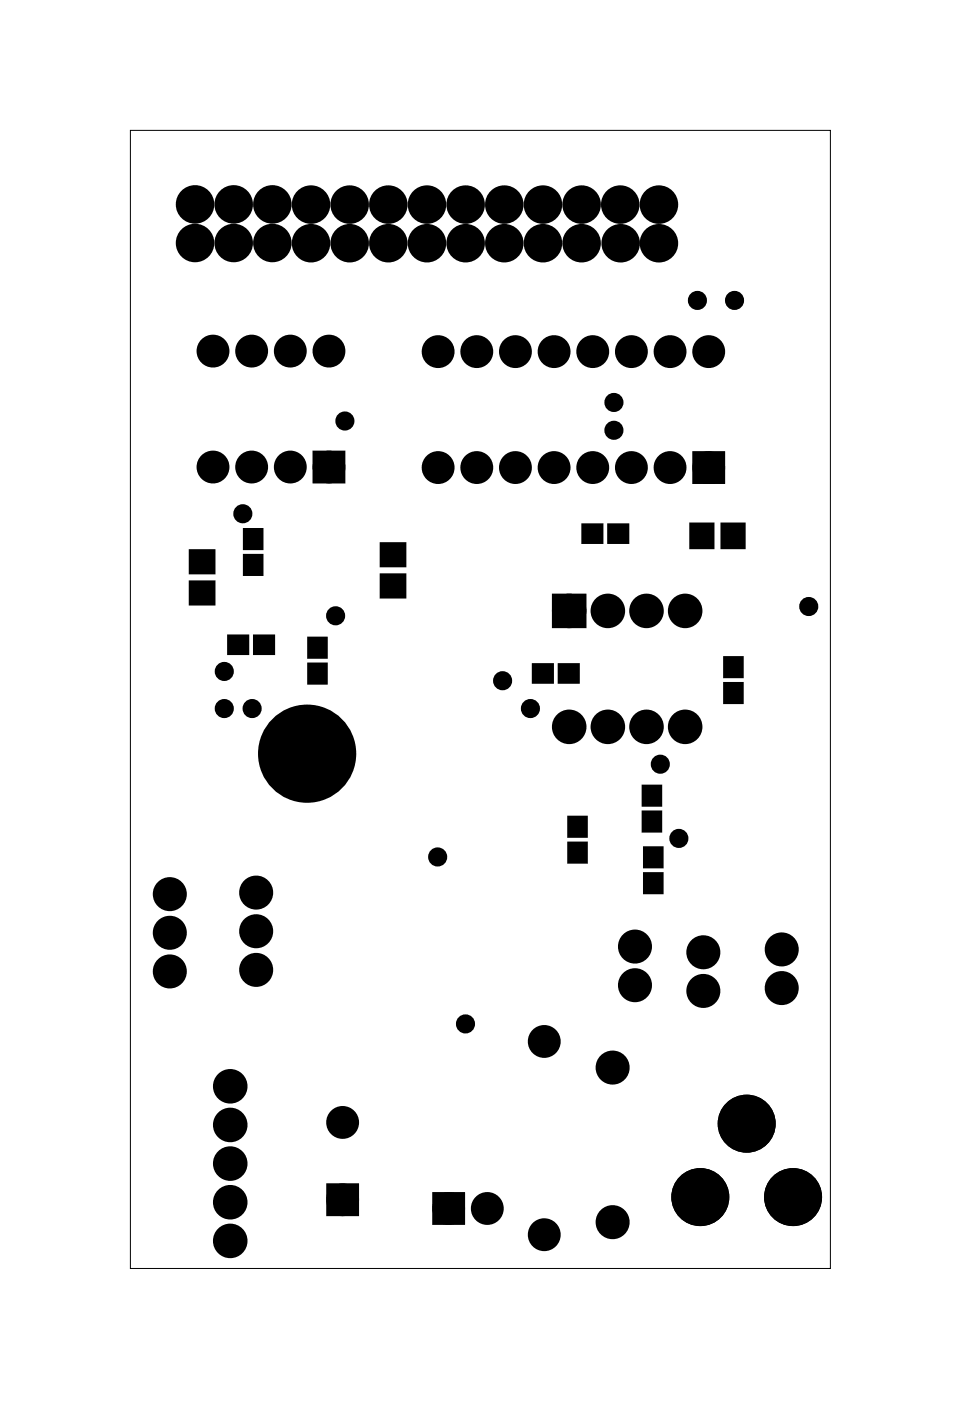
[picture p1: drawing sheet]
<svg xmlns="http://www.w3.org/2000/svg" width="63mm" height="92mm" viewBox="0 0 63 92" stroke-linecap="round" stroke-linejoin="round" font-family="sans-serif">
<path d="M8.6 8.6h46v74.8h-46z" fill="none" stroke="#000" stroke-width=".07"/>
<g fill="#000">
<path d="M12.5 38.3h1.5v1.4h-1.5zM12.5 36.2h1.5v1.4h-1.5zM16.1 34.8h1.1v1.2h-1.1zM16.1 36.5h1.1v1.2h-1.1zM20.9 30h1.4v1.4h-1.4zM25.1 37.8h1.5v1.4h-1.5zM25.1 35.8h1.5v1.4h-1.5zM36.6 39.4h1.6v1.5h-1.6zM38.3 34.5h1.2v1.1h-1.2zM40 34.5h1.2v1.1h-1.2zM45.4 34.5h1.4v1.5h-1.4zM45.9 30h1.4v1.4h-1.4z"/>
<path d="M47.5 34.5h1.4v1.5h-1.4zM15.1 41.8h1.2v1.1h-1.2zM16.8 41.8h1.2v1.1h-1.2zM20.3 43.7h1.1v1.2h-1.1zM20.3 42h1.1v1.2h-1.1zM35.1 43.7h1.2v1.1h-1.2zM36.8 43.7h1.2v1.1h-1.2zM37.4 53.7h1.1v1.2h-1.1zM37.4 55.4h1.1v1.2h-1.1zM42.3 51.7h1.1v1.2h-1.1zM42.3 53.4h1.1v1.2h-1.1zM42.4 55.7h1.1v1.2h-1.1z"/>
<path d="M42.4 57.4h1.1v1.2h-1.1zM47.6 44.9h1.1v1.2h-1.1zM47.6 43.2h1.1v1.2h-1.1zM21.8 78.1h1.4v1.4h-1.4zM28.8 78.7h1.4v1.4h-1.4z"/>
</g>
<g fill="none" stroke="#000" stroke-width=".76" stroke-linecap="butt">
<path d="M20.9 30h1.4v1.4h-1.4zM36.6 39.4h1.6v1.5h-1.6zM45.9 30h1.4v1.4h-1.4zM21.8 78.1h1.4v1.4h-1.4zM28.8 78.7h1.4v1.4h-1.4z"/>
<circle cx="14" cy="30.7" r=".7"/>
<circle cx="14" cy="23.1" r=".7"/>
<circle cx="16.5" cy="30.7" r=".7"/>
<circle cx="16.5" cy="23.1" r=".7"/>
<circle cx="19.1" cy="30.7" r=".7"/>
<circle cx="19.1" cy="23.1" r=".7"/>
<circle cx="21.6" cy="30.7" r=".7"/>
<circle cx="21.6" cy="23.1" r=".7"/>
<circle cx="28.8" cy="30.7" r=".7"/>
<circle cx="28.8" cy="23.1" r=".7"/>
<circle cx="31.3" cy="30.7" r=".7"/>
<circle cx="31.3" cy="23.1" r=".7"/>
<circle cx="33.9" cy="30.7" r=".7"/>
<circle cx="33.9" cy="23.1" r=".7"/>
<circle cx="36.4" cy="30.7" r=".7"/>
<circle cx="36.4" cy="23.1" r=".7"/>
<circle cx="38.9" cy="30.7" r=".7"/>
<circle cx="38.9" cy="23.1" r=".7"/>
<circle cx="41.5" cy="30.7" r=".7"/>
<circle cx="41.5" cy="23.1" r=".7"/>
<circle cx="44" cy="30.7" r=".7"/>
<circle cx="44" cy="23.1" r=".7"/>
<circle cx="46.6" cy="30.7" r=".7"/>
<circle cx="46.6" cy="23.1" r=".7"/>
<circle cx="11.2" cy="58.8" r=".74"/>
<circle cx="16.8" cy="58.7" r=".74"/>
<circle cx="37.4" cy="47.8" r=".75"/>
<circle cx="37.4" cy="40.1" r=".75"/>
<circle cx="39.9" cy="47.8" r=".75"/>
<circle cx="39.9" cy="40.1" r=".75"/>
<circle cx="42.5" cy="47.8" r=".75"/>
<circle cx="42.5" cy="40.1" r=".75"/>
<circle cx="45" cy="47.8" r=".75"/>
<circle cx="45" cy="40.1" r=".75"/>
<circle cx="11.2" cy="61.3" r=".74"/>
<circle cx="11.2" cy="63.8" r=".74"/>
<circle cx="15.1" cy="73.9" r=".75"/>
<circle cx="15.1" cy="71.4" r=".75"/>
<circle cx="15.1" cy="76.5" r=".75"/>
<circle cx="15.1" cy="79" r=".75"/>
<circle cx="16.8" cy="63.7" r=".74"/>
<circle cx="16.8" cy="61.2" r=".74"/>
<circle cx="22.5" cy="78.8" r=".7"/>
<circle cx="22.5" cy="73.8" r=".7"/>
<circle cx="29.5" cy="79.4" r=".7"/>
<circle cx="32" cy="79.4" r=".7"/>
<circle cx="35.8" cy="68.4" r=".7"/>
<circle cx="41.7" cy="62.2" r=".74"/>
<circle cx="41.7" cy="64.7" r=".74"/>
<circle cx="46" cy="78.7" r="1.52"/>
<circle cx="46.2" cy="62.6" r=".74"/>
<circle cx="46.2" cy="65.1" r=".74"/>
<circle cx="49.1" cy="73.8" r="1.52"/>
<circle cx="51.4" cy="62.4" r=".74"/>
<circle cx="51.4" cy="64.9" r=".74"/>
<circle cx="52.1" cy="78.7" r="1.52"/>
<circle cx="15.1" cy="81.6" r=".75"/>
<circle cx="35.8" cy="81.1" r=".7"/>
</g>
<g fill="#000">
<circle cx="12.8" cy="16" r=".87"/>
<circle cx="12.8" cy="13.4" r=".87"/>
<circle cx="15.4" cy="16" r=".87"/>
<circle cx="15.4" cy="13.4" r=".87"/>
<circle cx="17.9" cy="16" r=".87"/>
<circle cx="17.9" cy="13.4" r=".87"/>
<circle cx="20.4" cy="13.4" r=".87"/>
<circle cx="20.4" cy="16" r=".87"/>
<circle cx="23" cy="13.4" r=".87"/>
<circle cx="23" cy="16" r=".87"/>
<circle cx="25.5" cy="13.4" r=".87"/>
<circle cx="25.5" cy="16" r=".87"/>
<circle cx="28.1" cy="13.4" r=".87"/>
<circle cx="28.1" cy="16" r=".87"/>
<circle cx="30.6" cy="13.4" r=".87"/>
<circle cx="30.6" cy="16" r=".87"/>
<circle cx="33.1" cy="13.4" r=".87"/>
<circle cx="33.1" cy="16" r=".87"/>
<circle cx="35.7" cy="13.4" r=".87"/>
<circle cx="35.7" cy="16" r=".87"/>
<circle cx="38.2" cy="13.4" r=".87"/>
<circle cx="38.2" cy="16" r=".87"/>
<circle cx="40.8" cy="13.4" r=".87"/>
<circle cx="40.8" cy="16" r=".87"/>
<circle cx="43.3" cy="13.4" r=".87"/>
<circle cx="43.3" cy="16" r=".87"/>
<circle cx="45.8" cy="19.7" r=".35"/>
<circle cx="48.3" cy="19.7" r=".35"/>
<circle cx="14" cy="23.1" r=".7"/>
<circle cx="14" cy="30.7" r=".7"/>
<circle cx="16" cy="33.8" r=".35"/>
<circle cx="16.5" cy="23.1" r=".7"/>
<circle cx="16.5" cy="30.7" r=".7"/>
<circle cx="19.1" cy="23.1" r=".7"/>
<circle cx="19.1" cy="30.7" r=".7"/>
<circle cx="21.6" cy="23.1" r=".7"/>
<circle cx="21.6" cy="30.7" r=".7"/>
<circle cx="22.7" cy="27.7" r=".35"/>
<circle cx="28.8" cy="23.1" r=".7"/>
<circle cx="28.8" cy="30.7" r=".7"/>
<circle cx="31.3" cy="23.1" r=".7"/>
<circle cx="31.3" cy="30.7" r=".7"/>
<circle cx="33.9" cy="23.1" r=".7"/>
<circle cx="33.9" cy="30.7" r=".7"/>
<circle cx="36.4" cy="23.1" r=".7"/>
<circle cx="36.4" cy="30.7" r=".7"/>
<circle cx="38.9" cy="23.1" r=".7"/>
<circle cx="38.9" cy="30.7" r=".7"/>
<circle cx="40.3" cy="26.4" r=".35"/>
<circle cx="40.3" cy="28.3" r=".35"/>
<circle cx="41.5" cy="23.1" r=".7"/>
<circle cx="41.5" cy="30.7" r=".7"/>
<circle cx="44" cy="23.1" r=".7"/>
<circle cx="44" cy="30.7" r=".7"/>
<circle cx="46.6" cy="23.1" r=".7"/>
<circle cx="46.6" cy="30.7" r=".7"/>
<circle cx="53.1" cy="39.9" r=".35"/>
<circle cx="11.2" cy="58.8" r=".74"/>
<circle cx="14.7" cy="46.6" r=".35"/>
<circle cx="14.7" cy="44.1" r=".35"/>
<circle cx="16.6" cy="46.6" r=".35"/>
<circle cx="16.8" cy="58.7" r=".74"/>
<circle cx="20.2" cy="49.5" r="2.6"/>
<circle cx="22.1" cy="40.5" r=".35"/>
<circle cx="28.8" cy="56.3" r=".35"/>
<circle cx="33" cy="44.7" r=".35"/>
<circle cx="34.9" cy="46.6" r=".35"/>
<circle cx="37.4" cy="40.1" r=".75"/>
<circle cx="37.4" cy="47.8" r=".75"/>
<circle cx="39.9" cy="40.1" r=".75"/>
<circle cx="39.9" cy="47.8" r=".75"/>
<circle cx="42.5" cy="40.1" r=".75"/>
<circle cx="42.5" cy="47.8" r=".75"/>
<circle cx="43.4" cy="50.2" r=".35"/>
<circle cx="44.6" cy="55.1" r=".35"/>
<circle cx="45" cy="40.1" r=".75"/>
<circle cx="45" cy="47.8" r=".75"/>
<circle cx="11.2" cy="63.8" r=".74"/>
<circle cx="11.2" cy="61.3" r=".74"/>
<circle cx="15.1" cy="76.5" r=".75"/>
<circle cx="15.1" cy="71.4" r=".75"/>
<circle cx="15.1" cy="79" r=".75"/>
<circle cx="15.1" cy="73.9" r=".75"/>
<circle cx="16.8" cy="61.2" r=".74"/>
<circle cx="16.8" cy="63.7" r=".74"/>
<circle cx="22.5" cy="78.8" r=".7"/>
<circle cx="22.5" cy="73.8" r=".7"/>
<circle cx="29.5" cy="79.4" r=".7"/>
<circle cx="30.6" cy="67.3" r=".35"/>
<circle cx="32" cy="79.4" r=".7"/>
<circle cx="35.8" cy="68.4" r=".7"/>
<circle cx="40.3" cy="70.2" r=".75"/>
<circle cx="41.7" cy="62.2" r=".74"/>
<circle cx="41.7" cy="64.7" r=".74"/>
<circle cx="46" cy="78.7" r="1.52"/>
<circle cx="46.2" cy="65.1" r=".74"/>
<circle cx="46.2" cy="62.6" r=".74"/>
<circle cx="49.1" cy="73.8" r="1.52"/>
<circle cx="51.4" cy="62.4" r=".74"/>
<circle cx="51.4" cy="64.9" r=".74"/>
<circle cx="52.1" cy="78.7" r="1.52"/>
<circle cx="15.1" cy="81.6" r=".75"/>
<circle cx="35.8" cy="81.1" r=".7"/>
<circle cx="40.3" cy="80.3" r=".75"/>
</g>
<g fill="none" stroke="#000" stroke-width=".25">
<path d="M12.5 38.3h1.5v1.4h-1.5zM12.5 36.2h1.5v1.4h-1.5zM16.1 34.8h1.1v1.2h-1.1zM16.1 36.5h1.1v1.2h-1.1zM25.1 37.8h1.5v1.4h-1.5zM25.1 35.8h1.5v1.4h-1.5zM38.3 34.5h1.2v1.1h-1.2zM40 34.5h1.2v1.1h-1.2zM45.4 34.5h1.4v1.5h-1.4zM47.5 34.5h1.4v1.5h-1.4zM15.1 41.8h1.2v1.1h-1.2zM16.8 41.8h1.2v1.1h-1.2z"/>
<path d="M20.3 43.7h1.1v1.2h-1.1zM20.3 42h1.1v1.2h-1.1zM35.1 43.7h1.2v1.1h-1.2zM36.8 43.7h1.2v1.1h-1.2zM37.4 53.7h1.1v1.2h-1.1zM37.4 55.4h1.1v1.2h-1.1zM42.3 51.7h1.1v1.2h-1.1zM42.3 53.4h1.1v1.2h-1.1zM42.4 55.7h1.1v1.2h-1.1zM42.4 57.4h1.1v1.2h-1.1zM47.6 44.9h1.1v1.2h-1.1zM47.6 43.2h1.1v1.2h-1.1z"/>
</g>
<g fill="none" stroke="#000" stroke-width=".55">
<circle cx="45.8" cy="19.7" r=".35"/>
<circle cx="48.3" cy="19.7" r=".35"/>
<circle cx="16" cy="33.8" r=".35"/>
<circle cx="22.7" cy="27.7" r=".35"/>
<circle cx="40.3" cy="28.3" r=".35"/>
<circle cx="40.3" cy="26.4" r=".35"/>
<circle cx="53.1" cy="39.9" r=".35"/>
<circle cx="14.7" cy="44.1" r=".35"/>
<circle cx="14.7" cy="46.6" r=".35"/>
<circle cx="16.6" cy="46.6" r=".35"/>
<circle cx="22.1" cy="40.5" r=".35"/>
<circle cx="28.8" cy="56.3" r=".35"/>
<circle cx="33" cy="44.7" r=".35"/>
<circle cx="34.9" cy="46.6" r=".35"/>
<circle cx="43.4" cy="50.2" r=".35"/>
<circle cx="44.6" cy="55.1" r=".35"/>
<circle cx="30.6" cy="67.3" r=".35"/>
</g>
<circle cx="20.2" cy="49.5" r="2.6" fill="none" stroke="#000" stroke-width="1.3" stroke-linecap="butt"/>
<g fill="none" stroke="#000" stroke-width=".74" stroke-linecap="butt">
<circle cx="40.3" cy="70.2" r=".75"/>
<circle cx="40.3" cy="80.3" r=".75"/>
</g>
<g fill="none" stroke="#000" stroke-width=".78" stroke-linecap="butt">
<circle cx="12.8" cy="16" r=".87"/>
<circle cx="12.8" cy="13.4" r=".87"/>
<circle cx="15.4" cy="16" r=".87"/>
<circle cx="15.4" cy="13.4" r=".87"/>
<circle cx="17.9" cy="16" r=".87"/>
<circle cx="17.9" cy="13.4" r=".87"/>
<circle cx="20.4" cy="16" r=".87"/>
<circle cx="20.4" cy="13.4" r=".87"/>
<circle cx="23" cy="16" r=".87"/>
<circle cx="23" cy="13.4" r=".87"/>
<circle cx="25.5" cy="16" r=".87"/>
<circle cx="25.5" cy="13.4" r=".87"/>
<circle cx="28.1" cy="13.4" r=".87"/>
<circle cx="28.1" cy="16" r=".87"/>
<circle cx="30.6" cy="13.4" r=".87"/>
<circle cx="30.6" cy="16" r=".87"/>
<circle cx="33.1" cy="16" r=".87"/>
<circle cx="33.1" cy="13.4" r=".87"/>
<circle cx="35.7" cy="16" r=".87"/>
<circle cx="35.7" cy="13.4" r=".87"/>
<circle cx="38.2" cy="16" r=".87"/>
<circle cx="38.2" cy="13.4" r=".87"/>
<circle cx="40.8" cy="13.4" r=".87"/>
<circle cx="40.8" cy="16" r=".87"/>
<circle cx="43.3" cy="13.4" r=".87"/>
<circle cx="43.3" cy="16" r=".87"/>
</g>
</svg>
